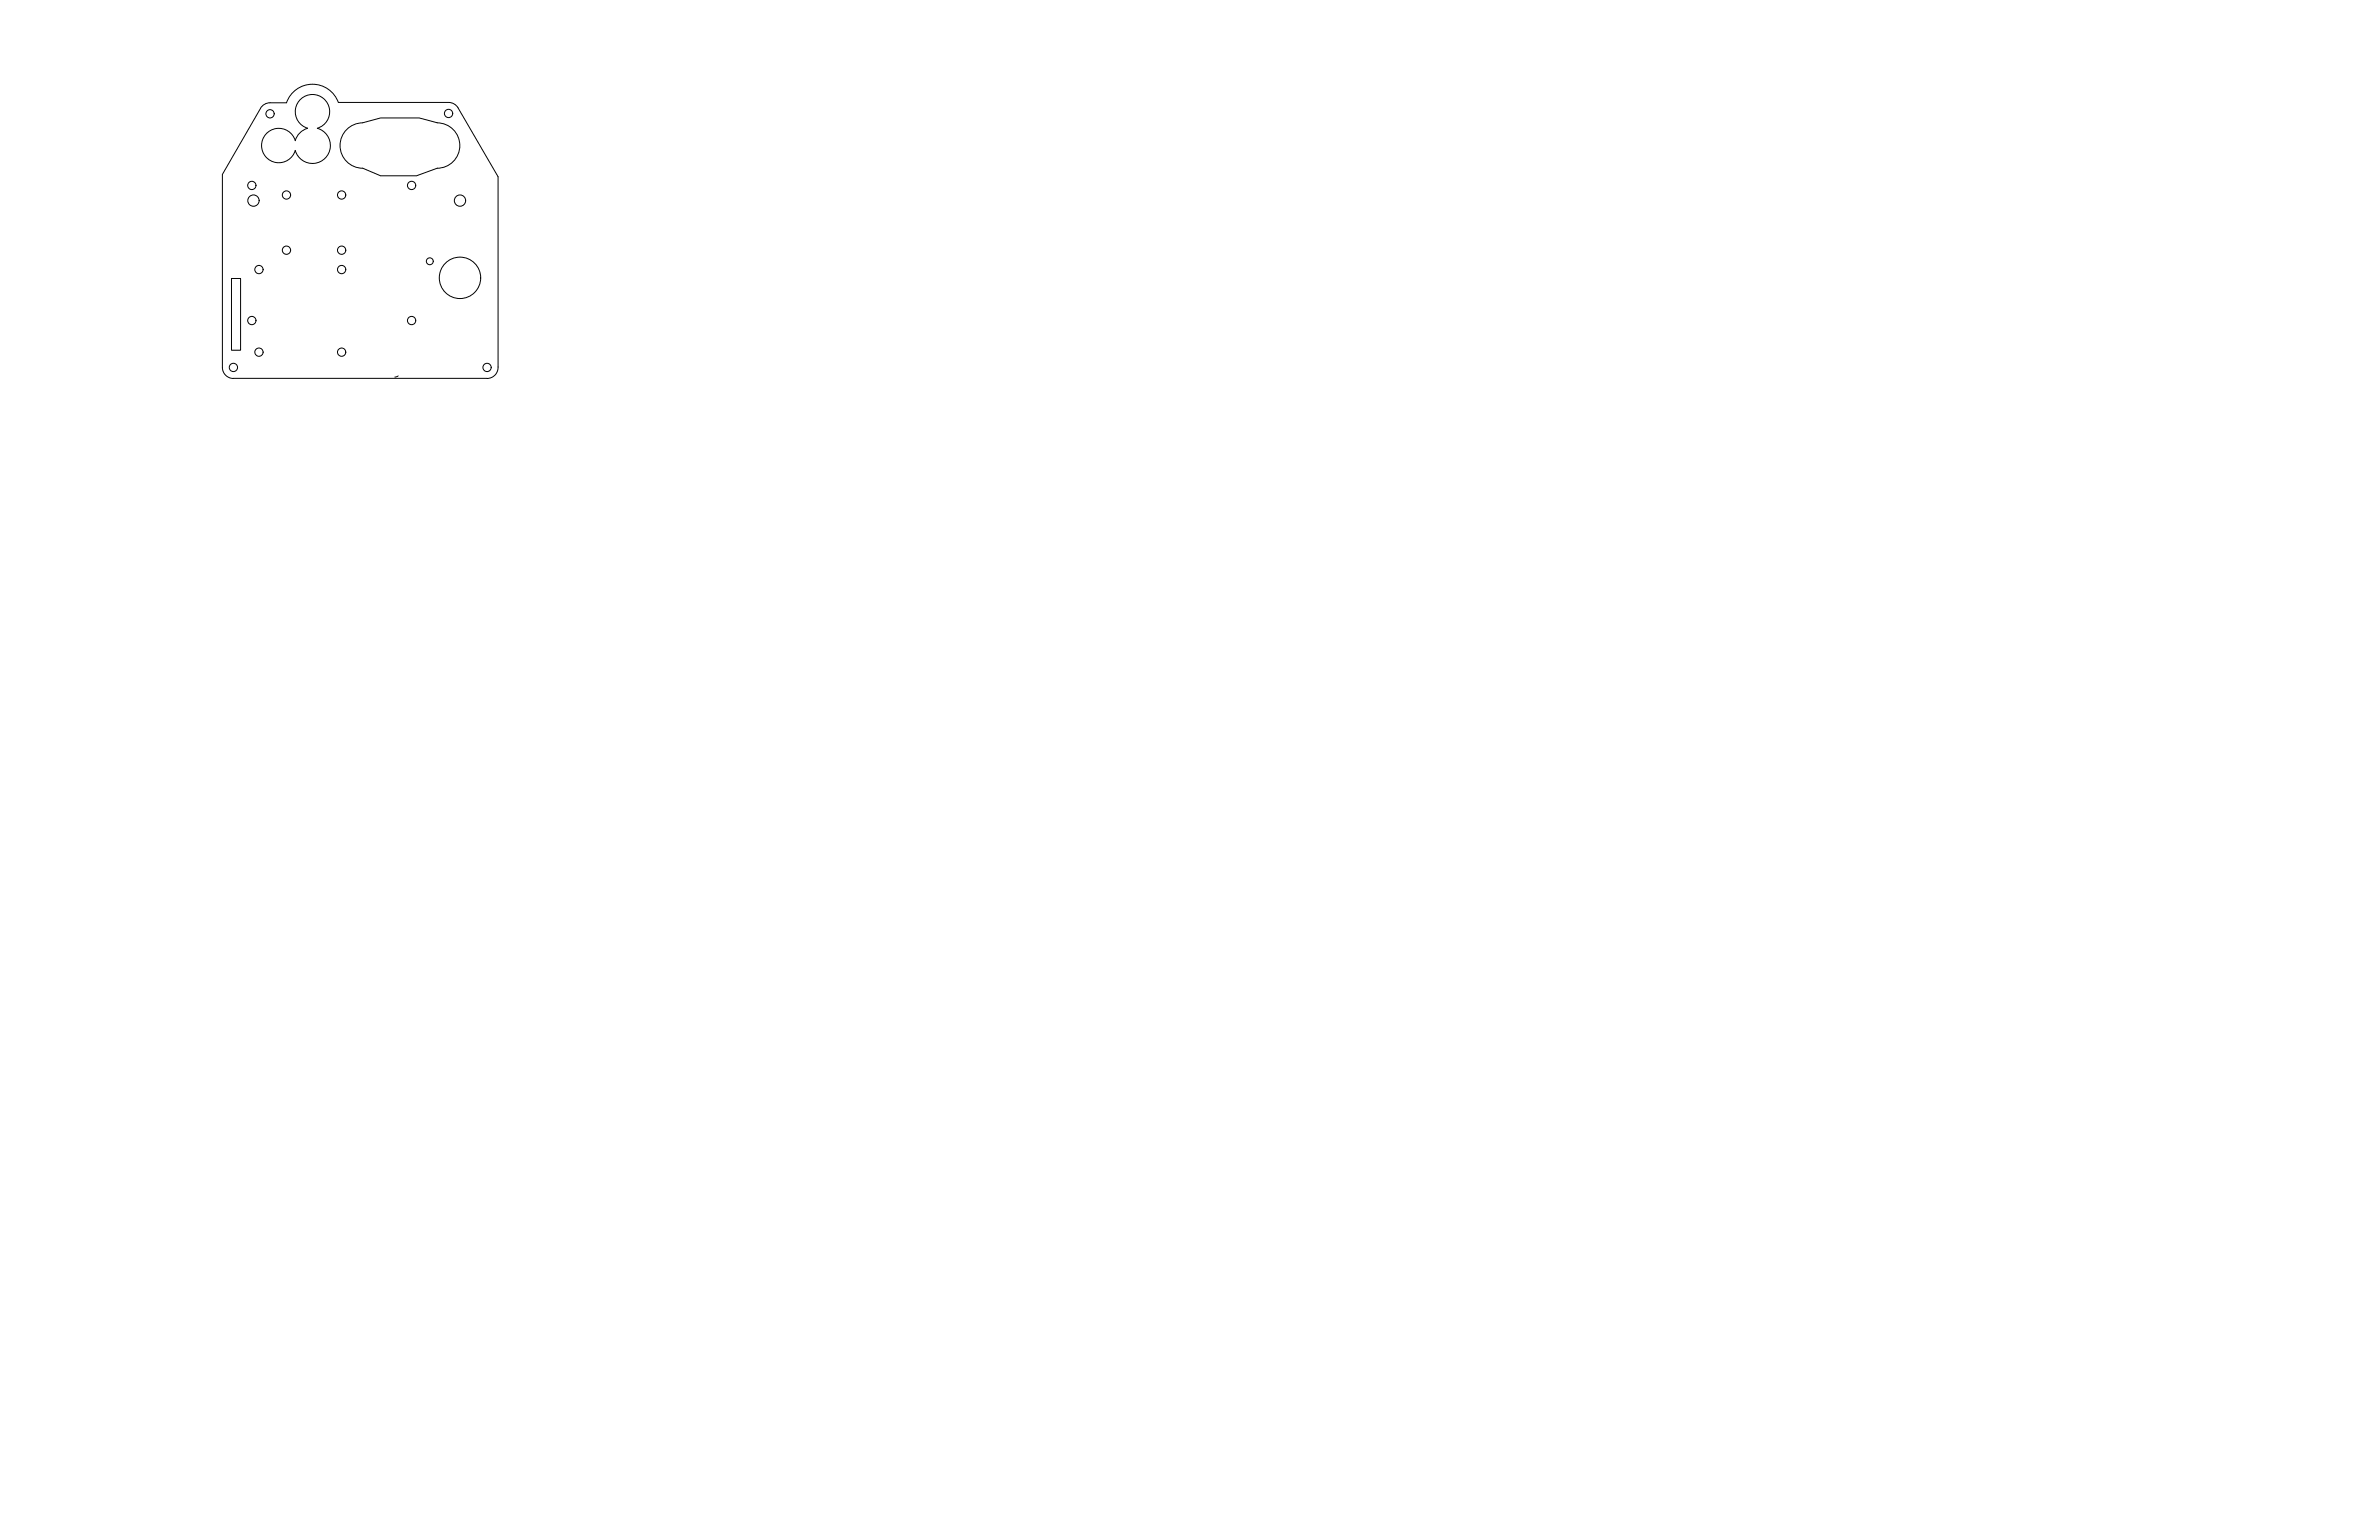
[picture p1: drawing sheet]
<svg xmlns="http://www.w3.org/2000/svg" width="864mm" height="559mm" viewBox="0 0 864 559" stroke-linecap="round" stroke-linejoin="round" font-family="sans-serif">
<!-- layer: Sketch Geometry (ANSI) -->
<g fill="none" stroke="#000" stroke-width=".36">
<path d="M108.7 36.4a6.3 6.3 0 0 1 10 .8 6.3 6.3 0 0 1-3.5 9.4 6.5 6.5 0 0 1 2.8 10.8 6.5 6.5 0 0 1-10.8-2.8 6.2 6.2 0 0 1-9.6 3.3 6.2 6.2 0 0 1 0-10.2 6.2 6.2 0 0 1 9.6 3.3 6.6 6.6 0 0 1 4.5-4.5 6.2 6.2 0 0 1-3-10.1zM122.8 37.2a10 10 0 0 0-9.4-6.6 10 10 0 0 0-9.4 6.7h-6.6l-1.1 .4-1.4 1.1-14.2 24.5v70a4 4 0 0 0 4 4M122.9 37.2h39.9l2.3 .7 1.2 1.3 14.5 24.9v69a4 4 0 0 1-4 4.2h-92.1M125.9 47a8.5 8.5 0 0 1 5.8-2.5l6.5-1.7h14l6.5 1.8a8.2 8.2 0 0 1 8.2 8.2 8.2 8.2 0 0 1-8.2 8.2l-7.5 2.8h-13l-6.5-2.8a8.2 8.2 0 0 1-7.6-5 8.2 8.2 0 0 1 1.8-9zM84 101h3.3v26.1h-3.3zM144.5 136.4l-1.2 .4"/>
<circle cx="98" cy="41.3" r="1.5"/>
<circle cx="162.8" cy="41.2" r="1.5"/>
<circle cx="91.4" cy="67.3" r="1.5"/>
<circle cx="92" cy="72.8" r="2.05"/>
<circle cx="104" cy="70.8" r="1.5"/>
<circle cx="124" cy="70.8" r="1.5"/>
<circle cx="149.4" cy="67.3" r="1.5"/>
<circle cx="167" cy="72.8" r="2.05"/>
<circle cx="94" cy="97.8" r="1.5"/>
<circle cx="104" cy="90.8" r="1.5"/>
<circle cx="124" cy="90.8" r="1.5"/>
<circle cx="124" cy="97.8" r="1.5"/>
<circle cx="156" cy="94.8" r="1.25"/>
<circle cx="91.4" cy="116.3" r="1.5"/>
<circle cx="149.4" cy="116.3" r="1.5"/>
<circle cx="167" cy="100.8" r="7.5"/>
<circle cx="84.7" cy="133.3" r="1.5"/>
<circle cx="94" cy="127.8" r="1.5"/>
<circle cx="124" cy="127.8" r="1.5"/>
<circle cx="176.8" cy="133.3" r="1.5"/>
</g>
</svg>
